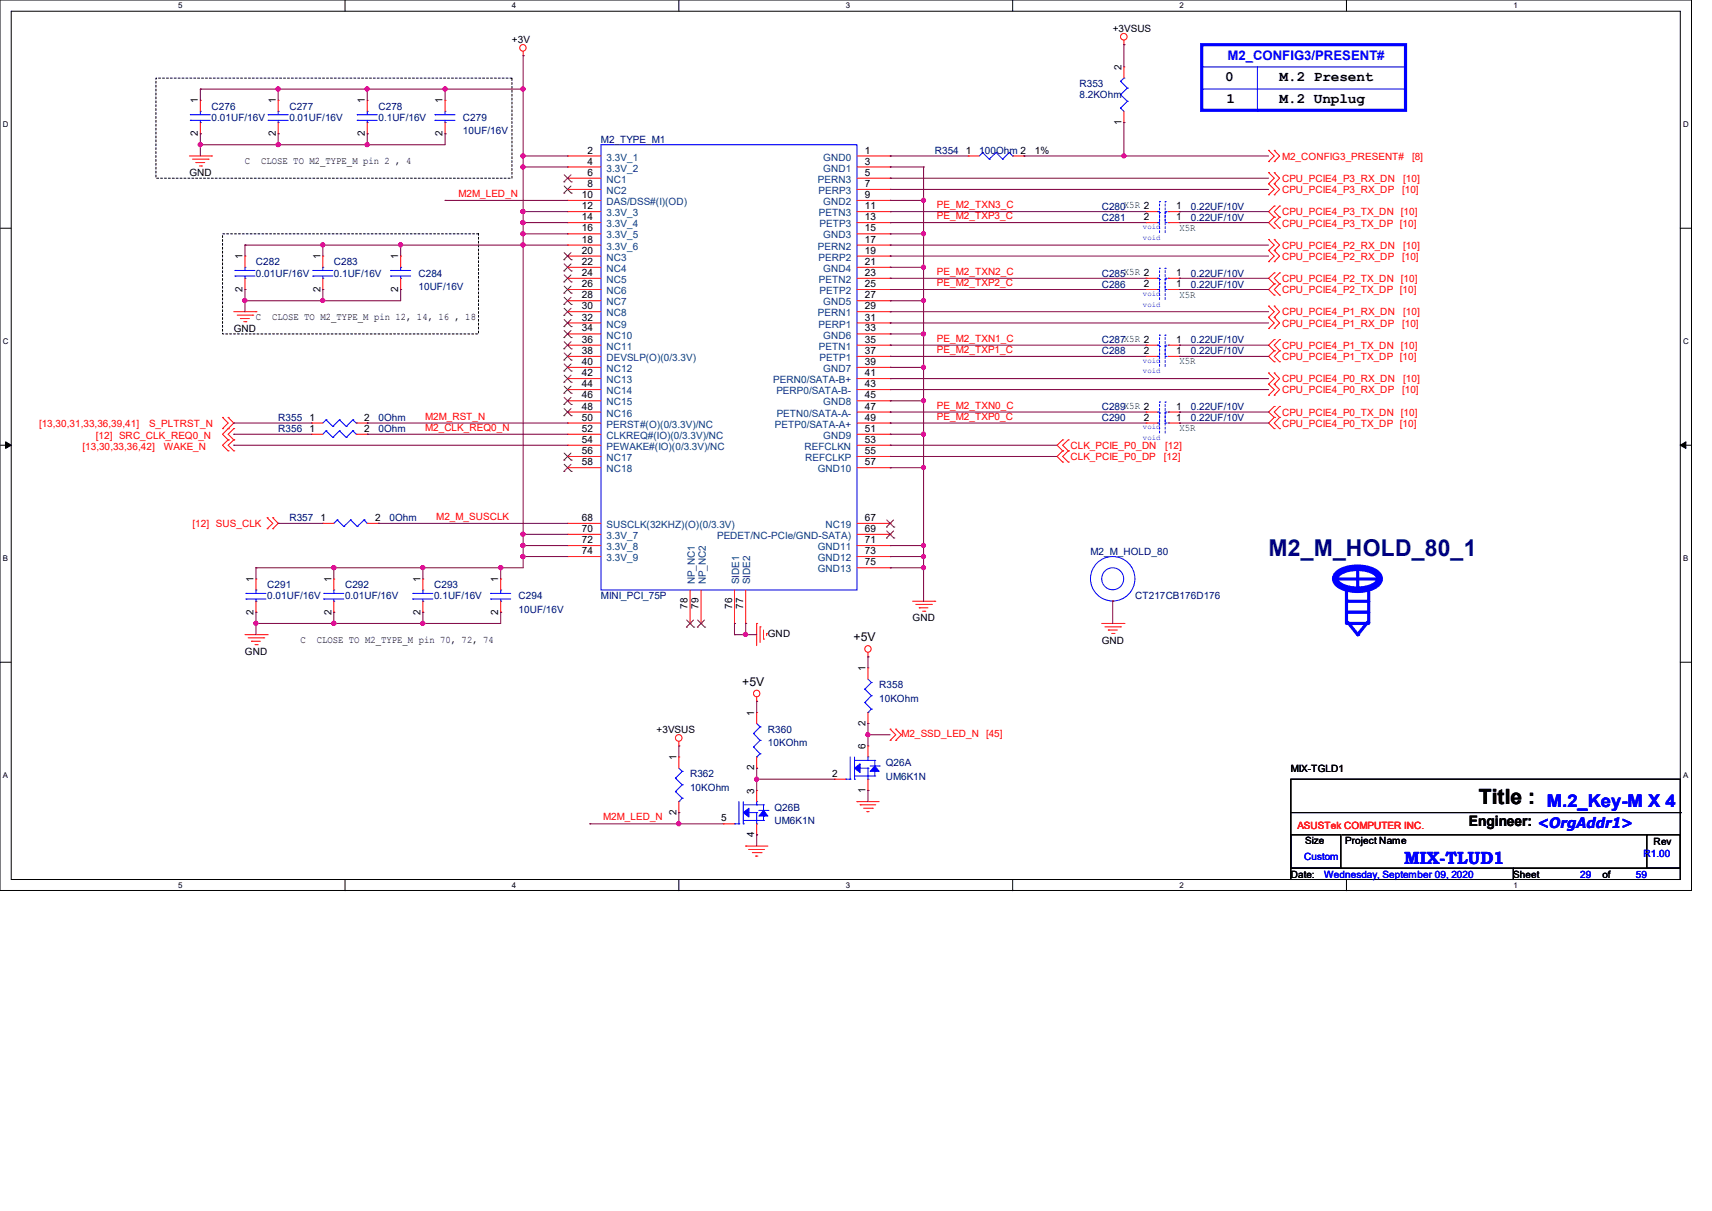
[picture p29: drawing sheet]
<svg xmlns="http://www.w3.org/2000/svg" width="297mm" height="210mm" viewBox="0 0 297 210" stroke-linecap="round" stroke-linejoin="round" font-family="sans-serif">
<defs><g id="words">
<text font-size="4" fill="#000080" x="220.1" y="96.4">M2_M_HOLD_80_1</text>
<text font-size="3.6" x="256.6" y="139.5">Title :</text>
<g font-size="3" fill="#00f">
<text x="268.4" y="139.9">M.2_Key-M X 4</text>
<text x="243.6" y="149.8">MIX-TLUD1</text>
</g>
<g font-size="2.5">
<text x="212.6" y="14.1">0</text>
<text x="212.8" y="17.9">1</text>
<text x="222" y="14.1">M.2 Present</text>
<text x="222" y="17.9">M.2 Unplug</text>
<text x="254.8" y="143.3">Engineer: &lt;OrgAddr1&gt;</text>
</g>
<text font-size="2.3" fill="#00f" x="212.9" y="10.4">M2_CONFIG3/PRESENT#</text>
<g font-size="2.1">
<text x="148.1" y="111.2">+5V</text>
<text x="128.8" y="119">+5V</text>
</g>
<g font-size="1.7">
<text x="193" y="5.5">+3VSUS</text>
<text x="88.8" y="7.4">+3V</text>
<text x="34.3" y="17.9" transform="rotate(-90 34.3 17.9)">1</text>
<text x="47.8" y="17.9" transform="rotate(-90 47.8 17.9)">1</text>
<text x="63.3" y="17.9" transform="rotate(-90 63.3 17.9)">1</text>
<text x="76.8" y="17.9" transform="rotate(-90 76.8 17.9)">1</text>
<text x="194.6" y="12.2" transform="rotate(-90 194.6 12.2)">2</text>
<text x="34.3" y="23.6" transform="rotate(-90 34.3 23.6)">2</text>
<text x="47.8" y="23.6" transform="rotate(-90 47.8 23.6)">2</text>
<text x="63.3" y="23.6" transform="rotate(-90 63.3 23.6)">2</text>
<text x="76.8" y="23.6" transform="rotate(-90 76.8 23.6)">2</text>
<text x="194.6" y="21.6" transform="rotate(-90 194.6 21.6)">1</text>
<text x="42.5" y="28.4">C</text>
<text x="45.3" y="28.4">CLOSE TO M2_TYPE_M pin 2 , 4</text>
<text x="101.9" y="26.6">2</text>
<text x="101.9" y="28.5">4</text>
<text x="150" y="26.6">1</text>
<text x="150" y="28.5">3</text>
<text x="167.6" y="26.6">1</text>
<text x="179.5" y="26.7">1%</text>
<text x="32.8" y="30.6">GND</text>
<text x="101" y="34.3">10</text>
<text x="101.9" y="30.5">6</text>
<text x="101.9" y="32.4">8</text>
<text x="150" y="30.5">5</text>
<text x="150" y="32.4">7</text>
<text x="150" y="34.3">9</text>
<text x="101" y="36.3">12</text>
<text x="101" y="38.2">14</text>
<text x="101" y="40.1">16</text>
<text x="150" y="36.3">11</text>
<text x="150" y="38.2">13</text>
<text x="150" y="40.1">15</text>
<text x="198.5" y="38.2">2</text>
<text x="204" y="36.3">1</text>
<text x="204" y="38.2">1</text>
<text x="42.1" y="45" transform="rotate(-90 42.1 45)">1</text>
<text x="55.6" y="45" transform="rotate(-90 55.6 45)">1</text>
<text x="69.1" y="45" transform="rotate(-90 69.1 45)">1</text>
<text x="101" y="42.1">18</text>
<text x="101" y="44">20</text>
<text x="101" y="45.9">22</text>
<text x="101" y="47.8">24</text>
<text x="150" y="42.1">17</text>
<text x="150" y="44">19</text>
<text x="150" y="45.9">21</text>
<text x="150" y="47.8">23</text>
<text x="204" y="47.8">1</text>
<text x="42.1" y="50.6" transform="rotate(-90 42.1 50.6)">2</text>
<text x="55.6" y="50.6" transform="rotate(-90 55.6 50.6)">2</text>
<text x="69.1" y="50.6" transform="rotate(-90 69.1 50.6)">2</text>
<text x="101" y="49.8">26</text>
<text x="101" y="51.7">28</text>
<text x="101" y="53.6">30</text>
<text x="150" y="49.8">25</text>
<text x="150" y="51.7">27</text>
<text x="150" y="53.6">29</text>
<text x="198.5" y="49.8">2</text>
<text x="204" y="49.8">1</text>
<text x="40.6" y="57.6">GND</text>
<text x="44.4" y="55.5">C</text>
<text x="47.2" y="55.5">CLOSE TO M2_TYPE_M pin 12, 14, 16 , 18</text>
<text x="101" y="55.6">32</text>
<text x="101" y="57.5">34</text>
<text x="101" y="59.4">36</text>
<text x="150" y="55.6">31</text>
<text x="150" y="57.5">33</text>
<text x="150" y="59.4">35</text>
<text x="204" y="59.4">1</text>
<text x="101" y="61.4">38</text>
<text x="101" y="63.3">40</text>
<text x="101" y="65.2">42</text>
<text x="150" y="61.4">37</text>
<text x="150" y="63.3">39</text>
<text x="150" y="65.2">41</text>
<text x="198.5" y="61.4">2</text>
<text x="204" y="61.4">1</text>
<text x="101" y="67.1">44</text>
<text x="101" y="69.1">46</text>
<text x="101" y="71">48</text>
<text x="150" y="67.1">43</text>
<text x="150" y="69.1">45</text>
<text x="150" y="71">47</text>
<text x="204" y="71">1</text>
<text x="53.7" y="74.9">1</text>
<text x="53.7" y="72.9">1</text>
<text x="63.2" y="74.9">2</text>
<text x="63.2" y="72.9">2</text>
<text x="101" y="72.9">50</text>
<text x="101" y="74.9">52</text>
<text x="101" y="76.8">54</text>
<text x="150" y="72.9">49</text>
<text x="150" y="74.9">51</text>
<text x="150" y="76.8">53</text>
<text x="198.5" y="72.9">2</text>
<text x="204" y="72.9">1</text>
<text x="101" y="78.7">56</text>
<text x="101" y="80.7">58</text>
<text x="150" y="78.7">55</text>
<text x="150" y="80.7">57</text>
<text x="55.6" y="90.3">1</text>
<text x="65.1" y="90.3">2</text>
<text x="101" y="90.3">68</text>
<text x="101" y="92.2">70</text>
<text x="101" y="94.2">72</text>
<text x="150" y="90.3">67</text>
<text x="150" y="92.2">69</text>
<text x="150" y="94.2">71</text>
<text x="44" y="101" transform="rotate(-90 44 101)">1</text>
<text x="57.5" y="101" transform="rotate(-90 57.5 101)">1</text>
<text x="72.9" y="101" transform="rotate(-90 72.9 101)">1</text>
<text x="86.4" y="101" transform="rotate(-90 86.4 101)">1</text>
<text x="101" y="96.1">74</text>
<text x="150" y="96.1">73</text>
<text x="150" y="98">75</text>
<text x="44" y="106.6" transform="rotate(-90 44 106.6)">2</text>
<text x="57.5" y="106.6" transform="rotate(-90 57.5 106.6)">2</text>
<text x="72.9" y="106.6" transform="rotate(-90 72.9 106.6)">2</text>
<text x="86.4" y="106.6" transform="rotate(-90 86.4 106.6)">2</text>
<text x="119.3" y="105.6" transform="rotate(-90 119.3 105.6)">78</text>
<text x="121.2" y="105.6" transform="rotate(-90 121.2 105.6)">79</text>
<text x="127" y="105.6" transform="rotate(-90 127 105.6)">76</text>
<text x="128.9" y="105.6" transform="rotate(-90 128.9 105.6)">77</text>
<text x="158.3" y="107.8">GND</text>
<text x="42.5" y="113.6">GND</text>
<text x="52.2" y="111.5">C</text>
<text x="54.9" y="111.5">CLOSE TO M2_TYPE_M pin 70, 72, 74</text>
<text x="133.2" y="110.5">GND</text>
<text x="191.1" y="111.7">GND</text>
<text x="150.2" y="116.4" transform="rotate(-90 150.2 116.4)">1</text>
<text x="130.8" y="124.1" transform="rotate(-90 130.8 124.1)">1</text>
<text x="150.2" y="125.9" transform="rotate(-90 150.2 125.9)">2</text>
<text x="113.9" y="127.1">+3VSUS</text>
<text x="117.3" y="131.9" transform="rotate(-90 117.3 131.9)">1</text>
<text x="150.2" y="129.9" transform="rotate(-90 150.2 129.9)">6</text>
<text x="130.8" y="137.7" transform="rotate(-90 130.8 137.7)">3</text>
<text x="130.8" y="133.6" transform="rotate(-90 130.8 133.6)">2</text>
<text x="144.4" y="134.7">2</text>
<text x="150.2" y="137.5" transform="rotate(-90 150.2 137.5)">1</text>
<text x="223.9" y="133.9">MIX-TGLD1</text>
<text x="117.3" y="141.3" transform="rotate(-90 117.3 141.3)">2</text>
<text x="125.1" y="142.4">5</text>
<text x="130.8" y="145.2" transform="rotate(-90 130.8 145.2)">4</text>
<text x="226.4" y="146.4">Size</text>
<text x="233.4" y="146.4">Project Name</text>
<text x="286.9" y="146.6">Rev</text>
<text x="223.9" y="152.2">Date:</text>
<text x="262.5" y="152.2">Sheet</text>
<text x="278" y="152.2">of</text>
</g>
<g font-size="1.7" fill="#000080">
<text x="187.3" y="15.2">R353</text>
<text x="187.3" y="17.1">8.2KOhm</text>
<text x="36.7" y="19">C276</text>
<text x="36.7" y="20.9">0.01UF/16V</text>
<text x="50.2" y="19">C277</text>
<text x="50.2" y="20.9">0.01UF/16V</text>
<text x="65.7" y="19">C278</text>
<text x="65.7" y="20.9">0.1UF/16V</text>
<text x="80.3" y="20.9">C279</text>
<text x="80.3" y="23.2">10UF/16V</text>
<text x="104.3" y="24.8">M2_TYPE_M1</text>
<text x="162.2" y="26.7">R354</text>
<text x="169.9" y="26.7">100Ohm 2</text>
<text x="191.1" y="36.4">C280X5R 2</text>
<text x="191.1" y="38.3">C281</text>
<text x="206.6" y="36.4">0.22UF/10V</text>
<text x="206.6" y="38.3">0.22UF/10V</text>
<text x="44.4" y="46">C282</text>
<text x="44.4" y="48">0.01UF/16V</text>
<text x="57.9" y="46">C283</text>
<text x="57.9" y="48">0.1UF/16V</text>
<text x="72.6" y="48">C284</text>
<text x="191.1" y="48">C285X5R 2</text>
<text x="206.6" y="48">0.22UF/10V</text>
<text x="72.6" y="50.3">10UF/16V</text>
<text x="191.1" y="49.9">C286</text>
<text x="206.6" y="49.9">0.22UF/10V</text>
<text x="191.1" y="59.5">C287X5R 2</text>
<text x="206.6" y="59.5">0.22UF/10V</text>
<text x="191.1" y="61.5">C288</text>
<text x="206.6" y="61.5">0.22UF/10V</text>
<text x="191.1" y="71.1">C289X5R 2</text>
<text x="206.6" y="71.1">0.22UF/10V</text>
<text x="48.3" y="75">R356</text>
<text x="48.3" y="73.1">R355</text>
<text x="65.7" y="75">0Ohm</text>
<text x="65.7" y="73.1">0Ohm</text>
<text x="191.1" y="73.1">C290</text>
<text x="206.6" y="73.1">0.22UF/10V</text>
<text x="50.2" y="90.4">R357</text>
<text x="67.6" y="90.4">0Ohm</text>
<text x="189.2" y="96.2">M2_M_HOLD_80</text>
<text x="46.4" y="102">C291</text>
<text x="46.4" y="103.9">0.01UF/16V</text>
<text x="59.9" y="102">C292</text>
<text x="59.9" y="103.9">0.01UF/16V</text>
<text x="75.3" y="102">C293</text>
<text x="75.3" y="103.9">0.1UF/16V</text>
<text x="90" y="103.9">C294</text>
<text x="90" y="106.3">10UF/16V</text>
<text x="104.3" y="103.9">MINI_PCI_75P</text>
<text x="196.9" y="103.9">CT217CB176D176</text>
<text x="152.5" y="119.4">R358</text>
<text x="152.5" y="121.7">10KOhm</text>
<text x="133.2" y="127.1">R360</text>
<text x="133.2" y="129.4">10KOhm</text>
<text x="119.7" y="134.8">R362</text>
<text x="119.7" y="137.2">10KOhm</text>
<text x="153.7" y="132.9">Q26A</text>
<text x="153.7" y="135.2">UM6K1N</text>
<text x="134.4" y="140.6">Q26B</text>
<text x="134.4" y="142.9">UM6K1N</text>
</g>
<g font-size="1.7" fill="#004080">
<text x="105.2" y="27.9">3.3V_1</text>
<text x="105.2" y="29.8">3.3V_2</text>
<text x="142.8" y="27.9">GND0</text>
<text x="142.8" y="29.8">GND1</text>
<text x="105.2" y="31.7">NC1</text>
<text x="105.2" y="33.7">NC2</text>
<text x="105.2" y="35.6">DAS/DSS#(I)(OD)</text>
<text x="141.9" y="31.7">PERN3</text>
<text x="142" y="33.7">PERP3</text>
<text x="142.8" y="35.6">GND2</text>
<text x="105.2" y="37.5">3.3V_3</text>
<text x="105.2" y="39.4">3.3V_4</text>
<text x="105.2" y="41.4">3.3V_5</text>
<text x="142.1" y="37.5">PETN3</text>
<text x="142.2" y="39.4">PETP3</text>
<text x="142.8" y="41.4">GND3</text>
<text x="105.2" y="43.3">3.3V_6</text>
<text x="105.2" y="45.2">NC3</text>
<text x="105.2" y="47.2">NC4</text>
<text x="141.9" y="43.3">PERN2</text>
<text x="142" y="45.2">PERP2</text>
<text x="142.8" y="47.2">GND4</text>
<text x="105.2" y="49.1">NC5</text>
<text x="105.2" y="51">NC6</text>
<text x="105.2" y="53">NC7</text>
<text x="142.1" y="49.1">PETN2</text>
<text x="142.2" y="51">PETP2</text>
<text x="142.8" y="53">GND5</text>
<text x="105.2" y="54.9">NC8</text>
<text x="105.2" y="56.8">NC9</text>
<text x="105.2" y="58.7">NC10</text>
<text x="141.9" y="54.9">PERN1</text>
<text x="142" y="56.8">PERP1</text>
<text x="142.8" y="58.7">GND6</text>
<text x="105.2" y="60.7">NC11</text>
<text x="105.2" y="62.6">DEVSLP(O)(0/3.3V)</text>
<text x="105.2" y="64.5">NC12</text>
<text x="142.1" y="60.7">PETN1</text>
<text x="142.2" y="62.6">PETP1</text>
<text x="142.8" y="64.5">GND7</text>
<text x="105.2" y="66.5">NC13</text>
<text x="105.2" y="68.4">NC14</text>
<text x="105.2" y="70.3">NC15</text>
<text x="134.2" y="66.5">PERN0/SATA-B+</text>
<text x="134.7" y="68.4">PERP0/SATA-B-</text>
<text x="142.8" y="70.3">GND8</text>
<text x="105.2" y="72.3">NC16</text>
<text x="105.2" y="74.2">PERST#(O)(0/3.3V)/NC</text>
<text x="105.2" y="76.1">CLKREQ#(IO)(0/3.3V)/NC</text>
<text x="134.4" y="74.2">PETP0/SATA-A+</text>
<text x="134.7" y="72.3">PETN0/SATA-A-</text>
<text x="142.8" y="76.1">GND9</text>
<text x="105.2" y="78">PEWAKE#(IO)(0/3.3V)/NC</text>
<text x="105.2" y="80">NC17</text>
<text x="105.2" y="81.9">NC18</text>
<text x="139.6" y="78">REFCLKN</text>
<text x="139.7" y="80">REFCLKP</text>
<text x="141.9" y="81.9">GND10</text>
<text x="105.2" y="91.6">SUSCLK(32KHZ)(O)(0/3.3V)</text>
<text x="105.2" y="93.5">3.3V_7</text>
<text x="105.2" y="95.4">3.3V_8</text>
<text x="124.4" y="93.5">PEDET/NC-PCIe/GND-SATA)</text>
<text x="141.9" y="95.4">GND11</text>
<text x="143.2" y="91.6">NC19</text>
<text x="105.2" y="97.3">3.3V_9</text>
<text x="120.5" y="101.3" transform="rotate(-90 120.5 101.3)">NP_NC1</text>
<text x="122.4" y="101.3" transform="rotate(-90 122.4 101.3)">NP_NC2</text>
<text x="128.2" y="101.3" transform="rotate(-90 128.2 101.3)">SIDE1</text>
<text x="130.2" y="101.3" transform="rotate(-90 130.2 101.3)">SIDE2</text>
<text x="141.9" y="97.3">GND12</text>
<text x="141.9" y="99.3">GND13</text>
</g>
<g font-size="1.7" fill="#f00">
<text x="222.4" y="27.7">M2_CONFIG3_PRESENT#</text>
<text x="245" y="27.7">[8]</text>
<text x="79.5" y="34.2">M2M_LED_N</text>
<text x="222.4" y="33.5">CPU_PCIE4_P3_RX_DP</text>
<text x="222.4" y="31.5">CPU_PCIE4_P3_RX_DN</text>
<text x="243.2" y="33.5">[10]</text>
<text x="243.5" y="31.5">[10]</text>
<text x="162.6" y="36.1">PE_M2_TXN3_C</text>
<text x="162.6" y="38">PE_M2_TXP3_C</text>
<text x="222.4" y="37.3">CPU_PCIE4_P3_TX_DN [10]</text>
<text x="222.4" y="39.3">CPU_PCIE4_P3_TX_DP [10]</text>
<text x="162.6" y="47.7">PE_M2_TXN2_C</text>
<text x="222.4" y="45">CPU_PCIE4_P2_RX_DP</text>
<text x="222.4" y="43.1">CPU_PCIE4_P2_RX_DN</text>
<text x="243.2" y="45">[10]</text>
<text x="243.5" y="43.1">[10]</text>
<text x="162.6" y="49.6">PE_M2_TXP2_C</text>
<text x="222.4" y="50.8">CPU_PCIE4_P2_TX_DP [10]</text>
<text x="222.4" y="48.9">CPU_PCIE4_P2_TX_DN [10]</text>
<text x="162.6" y="59.3">PE_M2_TXN1_C</text>
<text x="222.4" y="54.7">CPU_PCIE4_P1_RX_DN</text>
<text x="222.4" y="56.6">CPU_PCIE4_P1_RX_DP</text>
<text x="243.2" y="56.6">[10]</text>
<text x="243.5" y="54.7">[10]</text>
<text x="162.6" y="61.2">PE_M2_TXP1_C</text>
<text x="222.4" y="62.4">CPU_PCIE4_P1_TX_DP [10]</text>
<text x="222.4" y="60.5">CPU_PCIE4_P1_TX_DN [10]</text>
<text x="162.6" y="70.9">PE_M2_TXN0_C</text>
<text x="222.4" y="68.2">CPU_PCIE4_P0_RX_DP</text>
<text x="222.4" y="66.3">CPU_PCIE4_P0_RX_DN</text>
<text x="243.2" y="68.2">[10]</text>
<text x="243.5" y="66.3">[10]</text>
<text x="6.8" y="74">[13,30,31,33,36,39,41]</text>
<text x="16.6" y="76.2">[12] SRC_CLK_REQ0_N</text>
<text x="25.9" y="74">S_PLTRST_N</text>
<text x="73.7" y="74.7">M2_CLK_REQ0_N</text>
<text x="73.7" y="72.8">M2M_RST_N</text>
<text x="162.6" y="72.8">PE_M2_TXP0_C</text>
<text x="185.7" y="77.9">CLK_PCIE_P0_DN</text>
<text x="202.1" y="77.9">[12]</text>
<text x="222.4" y="74">CPU_PCIE4_P0_TX_DP [10]</text>
<text x="222.4" y="72.1">CPU_PCIE4_P0_TX_DN [10]</text>
<text x="14.3" y="78.1">[13,30,33,36,42]</text>
<text x="28.4" y="78.1">WAKE_N</text>
<text x="185.7" y="79.8">CLK_PCIE_P0_DP</text>
<text x="201.9" y="79.8">[12]</text>
<text x="33.4" y="91.4">[12] SUS_CLK</text>
<text x="75.7" y="90.2">M2_M_SUSCLK</text>
<text x="156.4" y="127.9">M2_SSD_LED_N [45]</text>
<text x="104.6" y="142.3">M2M_LED_N</text>
<text x="225.1" y="143.7">ASUSTek COMPUTER INC.</text>
</g>
<g font-size="1.7" fill="#008000">
<text x="204.6" y="40">X5R</text>
<text x="204.6" y="51.6">X5R</text>
<text x="204.6" y="63.2">X5R</text>
<text x="204.6" y="74.8">X5R</text>
</g>
<g font-size="1.7" fill="#00f">
<text x="226.3" y="149.1">Custom</text>
<text x="285.2" y="148.5">R1.00</text>
<text x="229.7" y="152.2">Wednesday, September 09, 2020</text>
<text x="274.1" y="152.2">29</text>
<text x="283.8" y="152.2">59</text>
</g>
<g font-size="1.4">
<text x="30.9" y="1.4">5</text>
<text x="88.8" y="1.4">4</text>
<text x="146.7" y="1.4">3</text>
<text x="204.6" y="1.4">2</text>
<text x="262.6" y="1.4">1</text>
<text x=".5" y="22">D</text>
<text x="292" y="22">D</text>
<text x=".5" y="59.6">C</text>
<text x="292" y="59.6">C</text>
<text x=".5" y="97.2">B</text>
<text x="292" y="97.2">B</text>
<text x=".5" y="134.9">A</text>
<text x="292" y="134.9">A</text>
<text x="30.9" y="154">5</text>
<text x="88.8" y="154">4</text>
<text x="146.7" y="154">3</text>
<text x="204.6" y="154">2</text>
<text x="262.6" y="154">1</text>
</g>
<g font-size="1.3" fill="#00f">
<text x="198.3" y="39.7">void</text>
<text x="198.3" y="41.6">void</text>
<text x="198.3" y="53.2">void</text>
<text x="198.3" y="51.3">void</text>
<text x="198.3" y="64.8">void</text>
<text x="198.3" y="62.9">void</text>
<text x="198.3" y="76.4">void</text>
<text x="198.3" y="74.4">void</text>
</g>
</g></defs>
<path d="M0 0h293.5v154.4h-293.5zM1.9 1.9h289.6v150.6h-289.6z" fill="none" stroke="#000" stroke-width=".17"/>
<g fill="#fff">
<path d="M30.9 .2h.8v1.5h-.8z"/>
<path d="M30.9 152.7h.8v1.6h-.8z"/>
</g>
<path d="M59.9 0v1.9M59.9 152.5v2" fill="none" stroke="#000" stroke-width=".17"/>
<g fill="#fff">
<path d="M88.8 .2h.8v1.5h-.8z"/>
<path d="M88.8 152.7h.8v1.6h-.8z"/>
</g>
<path d="M117.8 0v1.9M117.8 152.5v2" fill="none" stroke="#000" stroke-width=".17"/>
<g fill="#fff">
<path d="M146.7 .2h.8v1.5h-.8z"/>
<path d="M146.7 152.7h.8v1.6h-.8z"/>
</g>
<path d="M175.7 0v1.9M175.7 152.5v2" fill="none" stroke="#000" stroke-width=".17"/>
<g fill="#fff">
<path d="M204.6 .2h.8v1.5h-.8z"/>
<path d="M204.6 152.7h.8v1.6h-.8z"/>
</g>
<path d="M233.6 0v1.9M233.6 152.5v2" fill="none" stroke="#000" stroke-width=".17"/>
<g fill="#fff">
<path d="M262.6 .2h.7v1.5h-.7z"/>
<path d="M262.6 152.7h.7v1.6h-.7z"/>
<path d="M.5 20.7h1v1.6h-1z"/>
<path d="M292 20.7h1v1.6h-1z"/>
<path d="M.5 58.4h1v1.5h-1z"/>
<path d="M292 58.4h1v1.5h-1z"/>
</g>
<path d="M0 39.6h1.9M291.5 39.6h2" fill="none" stroke="#000" stroke-width=".17"/>
<g fill="#fff">
<path d="M.5 96h.9v1.5h-.9z"/>
<path d="M292 96h.9v1.5h-.9z"/>
</g>
<path d="M0 77.2h1.9M291.5 77.2h2" fill="none" stroke="#000" stroke-width=".17"/>
<path d="M1 76.6l.9 .6-.9 .6zM291.5 77.2l1-.6v1.2z" fill="#000" stroke="#000" stroke-width=".17"/>
<g fill="#fff">
<path d="M.5 133.6h.9v1.6h-.9z"/>
<path d="M292 133.6h.9v1.6h-.9z"/>
</g>
<path d="M0 114.9h1.9M291.5 114.9h2M223.9 135.1h67.6v15.5h-67.6zM223.9 144.8h8.7v5.8h-8.7zM223.9 150.6h38.7v1.9h-38.7zM223.9 140.9h67.6M232.8 144.8h52.9M262.6 150.6h28.9v1.9h-28.9zM285.7 144.8h5.8v5.8h-5.8zM285.7 144.8h.1M291.5 140.9h.1" fill="none" stroke="#000" stroke-width=".17"/>
<path d="M27.1 13.5h61.7v17.4h-61.7zM38.6 40.6h44.4v17.3h-44.4z" fill="none" stroke="#000" stroke-width=".17" stroke-dasharray=".3"/>
<g fill="none" stroke="#00f" stroke-width=".17">
<path d="M62 19.9h.1M62 19.9h3.4M63.7 19.3h.1M63.7 19.3v.6M75.5 19.9h.1M75.5 19.9h3.5M77.2 19.3h.1M77.2 19.3v.6M194.4 14.1h.1M194.4 18.8h.1M194.4 16.4h.1M194.4 14.1l1.2 1.2"/>
<path d="M194.4 18.8l.6 .5M194.4 16.4l1.2 1.2M195 13.5h.1M195 13.5l-.6 .6M195.6 15.3h.1M195.6 17.6h.1M195.6 15.3l-1.2 1.1M195.6 17.6l-1.2 1.2M208.5 15.5h35.1M208.5 11.6h35.1M218.1 19.3h.1M218.1 11.6v7.7"/>
<path d="M243.6 15.5h.1M243.6 11.6h.1M62 20.9h.1M62 20.9h3.4M63.7 21.3h.1M63.7 20.9v.4M75.5 20.9h.1M75.5 20.9h3.5M77.2 21.3h.1M77.2 20.9v.4M104.3 25.1h44.4v77.2h-44.4zM170.5 26.5h.1"/>
<path d="M170.5 26.5l1.1 1.1M170.5 26.5l-.6 .6M171.6 27.6h.1M172.8 26.5h.1M172.8 26.5l1.1 1.1M172.8 26.5l-1.2 1.1M173.9 27.6h.1M175.1 26.5h.1M175.1 26.5l.6 .6M175.1 26.5l-1.2 1.1M175.7 27.1h.1M54.3 46.9h.1"/>
<path d="M54.3 47.9h.1M54.3 46.9h3.4M54.3 47.9h3.4M56 46.4h.1M56 48.3h.1M56 46.4v.5M56 47.9v.4M67.8 46.9h.1M67.8 47.9h.1M67.8 46.9h3.4M67.8 47.9h3.4M69.5 46.4h.1"/>
<path d="M69.5 48.3h.1M69.5 46.4v.5M69.5 47.9v.4M56.6 74.7h.1M56.6 74.7l1.1 1.2M56.6 74.7l-.6 .6M57.7 75.9h.1M58.9 74.7h.1M58.9 74.7l1.2 1.2M58.9 74.7l-1.2 1.2M60.1 75.9h.1M61.2 74.7h.1"/>
<path d="M61.2 74.7l.6 .6M61.2 74.7l-1.1 1.2M61.8 75.3h.1M58.5 90.2h.1M58.5 90.2l1.1 1.1M58.5 90.2l-.6 .6M59.6 91.3h.1M60.8 90.2h.1M60.8 90.2l1.2 1.1M60.8 90.2l-1.2 1.1M62 91.3h.1M63.2 90.2h.1"/>
<path d="M63.2 90.2l.5 .6M63.2 90.2l-1.2 1.1M63.7 90.8h.1M42.7 102.9h.1M42.7 103.9h.1M42.7 102.9h3.4M42.7 103.9h3.4M44.4 102.3h.1M44.4 104.3h.1M44.4 102.3v.6M44.4 103.9v.4M56.2 102.9h.1"/>
<path d="M56.2 103.9h.1M56.2 102.9h3.4M56.2 103.9h3.4M57.9 102.3h.1M57.9 104.3h.1M57.9 102.3v.6M57.9 103.9v.4M71.6 102.9h.1M71.6 103.9h.1M71.6 102.9h3.5M71.6 103.9h3.5M73.4 102.3h.1"/>
<path d="M73.4 104.3h.1M73.4 102.3v.6M73.4 103.9v.4M85.1 102.9h.1M85.1 103.9h.1M85.1 102.9h3.5M85.1 103.9h3.5M86.9 102.3h.1M86.9 104.3h.1M86.9 102.3v.6M86.9 103.9v.4M128.2 139v3.9"/>
<path d="M128.9 139v3.9M128.9 139.6h3.6M131.3 139.6h.1M131.3 139h.1M131.3 139v.6M132.5 139.6h.1M132.5 139.6v.9M146.7 135.1h.1M146.7 135.1h.8M147.5 135.1h.1M147.5 131.3v3.8M148.3 135.1h.1"/>
<path d="M148.3 131.3v3.8M148.3 131.9h3.5M148.3 134.6h3.5M149.2 133.2h1.4M150.6 131.9h.1M150.6 134.6h.1M150.6 133.2h.1M150.6 135.1h.1M150.6 131.3h.1M150.6 131.3v.6M150.6 133.2v1.9M151 132.8h1.5"/>
<path d="M151.8 134.6h.1M151.8 133.8h.1M151.8 131.9h.1M151.8 132.8h.1M151.8 131.9v.9M151.8 133.8v.8M152.5 132.8h.1M127.4 142.9h.1M127.4 142.9h.8M128.2 142.9h.1M128.9 142.9h.1M128.9 142.3h3.6"/>
<path d="M129.9 140.9h1.4M131.3 142.3h.1M131.3 140.9h.1M131.3 142.9h.1M131.3 140.9v2M131.7 140.5h1.5M132.5 142.3h.1M132.5 141.5h.1M132.5 140.5h.1M132.5 141.5v.8M133.2 140.5h.1"/>
</g>
<path d="M208.5 7.7h35.3v11.4h-35.3zM231.9 100.4h7.3" fill="none" stroke="#00f" stroke-width=".55"/>
<g fill="none" stroke="#f00" stroke-width=".17">
<path d="M63.7 17.4h.1M63.7 17.4v1.9M77.2 17.4h.1M77.2 17.4v1.9M90.8 9.7h.1M90.8 8.9v.8M195 7.7h.1M195 11.6h.1M195 7v.7M195 11.6v1.9M195 19.3v2M32.9 27.1h3.8"/>
<path d="M33.4 27.6h2.7M34 28.2h.1M34 28.2h1.5M34.6 28.8h.4M35 28.8h.1M36.1 27.6h.1M36.7 27.1h.1M63.7 23.2h.1M63.7 21.3v1.9M77.2 23.2h.1M77.2 21.3v1.9M98.5 27.1h.1"/>
<path d="M98.5 29h.1M98.5 30.9h.1M98.5 32.9h.1M98.5 34.8h.1M98.5 36.7h.1M98.5 38.6h.1M98.5 27.1h5.8M98.5 29h5.8M98.5 30.9h5.8M98.5 32.9h5.8M98.5 34.8h5.8M98.5 36.7h5.8"/>
<path d="M98.5 38.6h5.8M148.7 27.1h5.7M148.7 29h5.7M148.7 30.9h5.7M148.7 32.9h5.7M148.7 34.8h5.7M148.7 36.7h5.7M148.7 38.6h5.7M154.4 27.1h.1M154.4 29h.1M154.4 30.9h.1M154.4 32.9h.1"/>
<path d="M154.4 34.8h.1M154.4 36.7h.1M154.4 38.6h.1M168 27.1h.1M168 27.1h1.9M175.7 27.1h1.9M177.6 27.1h.1M195 21.3h.1M198.8 36.7h.1M198.8 36.7h2M202.7 36.7h1.9M204.6 36.7h.1"/>
<path d="M220.1 31.9h.1M220.1 33.8h.1M220.1 29.9h.1M220.1 26.1h.1M220.1 28h.1M220.1 31.9l1 1-1 .9M220.1 29.9l1 1-1 1M220.1 26.1l1 1-1 .9M221.1 35.7h.1M221.1 37.7h.1M221.1 31.9h.1M221.1 33.8h.1"/>
<path d="M221.1 29.9h.1M221.1 39.6h.1M221.1 26.1h.1M221.1 28h.1M221.1 35.7l-1 1 1 1M221.1 31.9l.9 1-.9 .9M221.1 29.9l.9 1-.9 1M221.1 37.7l-1 .9 1 1M221.1 26.1l.9 1-.9 .9M222 37.7h.1M222 35.7h.1M222 39.6h.1"/>
<path d="M222 35.7l-.9 1 .9 1M222 37.7l-.9 .9 .9 1M40.6 54.1h3.8M41.1 54.7h2.8M41.7 55.2h.1M41.7 55.2h1.6M42.3 55.8h.4M42.7 55.8h.1M43.9 54.7h.1M44.4 54.1h.1M56 44.4h.1M56 50.2h.1"/>
<path d="M56 44.4v2M56 48.3v1.9M69.5 44.4h.1M69.5 50.2h.1M69.5 44.4v2M69.5 48.3v1.9M98.5 40.6h.1M98.5 42.5h.1M98.5 44.4h.1M98.5 46.4h.1M98.5 48.3h.1M98.5 50.2h.1"/>
<path d="M98.5 52.2h.1M98.5 54.1h.1M98.5 56h.1M98.5 57.9h.1M98.5 59.9h.1M98.5 54.1h5.8M98.5 40.6h5.8M98.5 42.5h5.8M98.5 44.4h5.8M98.5 46.4h5.8M98.5 48.3h5.8M98.5 50.2h5.8"/>
<path d="M98.5 52.2h5.8M98.5 56h5.8M98.5 57.9h5.8M98.5 59.9h5.8M148.7 54.1h5.7M148.7 40.6h5.7M148.7 42.5h5.7M148.7 44.4h5.7M148.7 46.4h5.7M148.7 48.3h5.7M148.7 50.2h5.7M148.7 52.2h5.7"/>
<path d="M148.7 56h5.7M148.7 57.9h5.7M148.7 59.9h5.7M154.4 40.6h.1M154.4 42.5h.1M154.4 44.4h.1M154.4 46.4h.1M154.4 48.3h.1M154.4 50.2h.1M154.4 52.2h.1M154.4 54.1h.1M154.4 56h.1"/>
<path d="M154.4 57.9h.1M154.4 59.9h.1M198.8 50.2h.1M198.8 50.2h2M202.7 50.2h1.9M204.6 50.2h.1M220.1 53.1h.1M220.1 55h.1M220.1 57h.1M220.1 43.4h.1M220.1 45.4h.1M220.1 41.5h.1"/>
<path d="M220.1 53.1l1 1-1 .9M220.1 55l1 1-1 1M220.1 43.4l1 1-1 1M220.1 41.5l1 1-1 .9M221.1 53.1h.1M221.1 55h.1M221.1 58.9h.1M221.1 49.2h.1M221.1 51.2h.1M221.1 47.3h.1M221.1 57h.1M221.1 43.4h.1"/>
<path d="M221.1 45.4h.1M221.1 41.5h.1M221.1 53.1l.9 1-.9 .9M221.1 58.9l-1 1 1 .9M221.1 49.2l-1 1 1 1M221.1 47.3l-1 1 1 .9M221.1 55l.9 1-.9 1M221.1 43.4l.9 1-.9 1M221.1 41.5l.9 1-.9 .9M222 58.9h.1M222 51.2h.1M222 49.2h.1"/>
<path d="M222 47.3h.1M222 58.9l-.9 1 .9 .9M222 49.2l-.9 1 .9 1M222 47.3l-.9 1 .9 .9M38.6 72.4h.1M38.6 74.3h.1M38.6 72.4l1 1-1 .9M39.6 76.3h.1M39.6 78.2h.1M39.6 74.3h.1M39.6 72.4h.1M39.6 76.3l-1 .9 1 1"/>
<path d="M39.6 72.4l1 1-2 1.9 1 1M40.6 76.3h.1M40.6 78.2h.1M40.6 74.3h.1M40.6 76.3l-1 .9 1 1M40.6 74.3l-1 1 1 1M54.1 75.3h.1M54.1 75.3h1.9M61.8 75.3h1.9M63.7 75.3h.1M98.5 61.8h.1M98.5 63.7h.1"/>
<path d="M98.5 65.7h.1M98.5 67.6h.1M98.5 69.5h.1M98.5 71.5h.1M98.5 73.4h.1M98.5 75.3h.1M98.5 77.2h.1M98.5 79.2h.1M98.5 61.8h5.8M98.5 63.7h5.8M98.5 65.7h5.8M98.5 67.6h5.8"/>
<path d="M98.5 69.5h5.8M98.5 71.5h5.8M98.5 73.4h5.8M98.5 75.3h5.8M98.5 77.2h5.8M98.5 79.2h5.8M148.7 61.8h5.7M148.7 63.7h5.7M148.7 65.7h5.7M148.7 67.6h5.7M148.7 69.5h5.7M148.7 71.5h5.7"/>
<path d="M148.7 73.4h5.7M148.7 75.3h5.7M148.7 77.2h5.7M148.7 79.2h5.7M154.4 61.8h.1M154.4 63.7h.1M154.4 65.7h.1M154.4 67.6h.1M154.4 69.5h.1M154.4 71.5h.1M154.4 73.4h.1M154.4 75.3h.1"/>
<path d="M154.4 77.2h.1M154.4 79.2h.1M184.4 78.2h.1M184.4 76.3h.1M184.4 78.2l-1 1 1 .9M184.4 76.3l-1 .9 1 1M185.3 78.2h.1M185.3 76.3h.1M185.3 78.2l-.9 1 .9 .9M185.3 76.3l-.9 .9 .9 1M198.8 73.4h.1M198.8 73.4h2"/>
<path d="M202.7 73.4h1.9M204.6 73.4h.1M220.1 66.6h.1M220.1 68.5h.1M220.1 64.7h.1M220.1 66.6l1 1-1 .9M220.1 64.7l1 1-1 .9M221.1 66.6h.1M221.1 68.5h.1M221.1 64.7h.1M221.1 72.4h.1M221.1 74.3h.1"/>
<path d="M221.1 70.5h.1M221.1 60.8h.1M221.1 62.7h.1M221.1 66.6l.9 1-.9 .9M221.1 64.7l.9 1-.9 .9M221.1 72.4l-1 1 1 .9M221.1 70.5l-1 1 1 .9M221.1 60.8l-1 1 1 .9M222 74.3h.1M222 72.4h.1M222 70.5h.1M222 62.7h.1"/>
<path d="M222 60.8h.1M222 72.4l-.9 1 .9 .9M222 70.5l-.9 1 .9 .9M222 60.8l-.9 1 .9 .9M46.4 89.8h.1M46.4 91.7h.1M46.4 89.8l.9 1-.9 .9M47.3 91.7h.1M47.3 89.8h.1M47.3 89.8l1 1-1 .9M56 90.8h.1M56 90.8h1.9"/>
<path d="M63.7 90.8h2M65.7 90.8h.1M98.5 81.1h.1M98.5 90.8h.1M98.5 92.7h.1M98.5 94.6h.1M98.5 96.5h.1M98.5 81.1h5.8M98.5 90.8h5.8M98.5 92.7h5.8M98.5 94.6h5.8M98.5 96.5h5.8"/>
<path d="M148.7 81.1h5.7M148.7 90.8h5.7M148.7 92.7h5.7M148.7 94.6h5.7M148.7 96.5h5.7M148.7 98.5h5.7M154.4 81.1h.1M154.4 90.8h.1M154.4 92.7h.1M154.4 94.6h.1M154.4 96.5h.1M154.4 98.5h.1"/>
<path d="M184.4 80.1h.1M185.3 80.1h.1M42.5 110.1h3.9M43.1 110.6h2.7M43.6 111.2h.1M43.6 111.2h1.6M44.2 111.8h.4M44.4 100.4h.1M44.4 106.2h.1M44.4 100.4v1.9M44.4 104.3v1.9M44.6 111.8h.1"/>
<path d="M45.8 110.6h.1M46.4 110.1h.1M57.9 100.4h.1M57.9 106.2h.1M57.9 100.4v1.9M57.9 104.3v1.9M73.4 100.4h.1M73.4 106.2h.1M73.4 100.4v1.9M73.4 104.3v1.9M86.9 100.4h.1M86.9 106.2h.1"/>
<path d="M86.9 100.4v1.9M86.9 104.3v1.9M119.7 108.1h.1M119.7 102.3v5.8M121.6 108.1h.1M121.6 102.3v5.8M127.4 108.1h.1M127.4 102.3v5.8M129.4 108.1h.1M129.4 102.3v5.8M131.3 108.1h.1M131.3 108.1v3.9"/>
<path d="M131.9 108.7h.1M131.9 108.7v2.7M132.5 110.8h.1M132.5 109.3v1.5M133 109.9h.1M133 109.9v.3M150.6 113.9h.1M150.6 113.2v.7M158.3 104.3h3.9M158.9 104.8h2.7M159.5 105.4h.1M159.5 105.4h1.5"/>
<path d="M160.1 106h.3M160.4 106h.1M161.6 104.8h.1M162.2 104.3h.1M191.1 108.1h3.9M191.7 108.7h2.7M192.3 109.3h.1M192.3 109.3h1.5M192.9 109.9h.4M193.3 109.9h.1M194.4 108.7h.1M195 108.1h.1"/>
<path d="M117.8 129.4h.1M117.8 128.6v.8M131.3 121.6h.1M131.3 137.1h.1M131.3 120.9v.7M131.3 137.1v1.9M144.8 135.1h.1M144.8 135.1h1.9M148.7 139h.1M148.7 139h3.8M149.2 139.6h.1M149.2 139.6h2.7"/>
<path d="M150.6 129.4h.1M150.6 137.1h.1M150.6 129.4v1.9M150.6 135.1v2M154.4 128.4h.1M154.4 126.4h.1M154.4 126.4l1 1-1 1M155.4 128.4h.1M155.4 126.4h.1M155.4 126.4l1 1-1 1M125.5 142.9h.1M125.5 142.9h1.9"/>
<path d="M129.4 146.7h.1M129.4 146.7h3.8M129.9 147.3h.1M129.9 147.3h2.7M130.5 147.9h1.5M131.1 148.5h.1M131.1 148.5h.4M131.3 144.8h.1M131.3 142.9v1.9M132 147.9h.1M149.8 140.2h1.5M150.4 140.8h.1"/>
<path d="M150.4 140.8h.4M151.3 140.2h.1"/>
<circle cx="90.7" cy="8.3" r=".56"/>
<circle cx="195" cy="6.4" r=".57"/>
<circle cx="150.6" cy="112.5" r=".56"/>
<circle cx="117.7" cy="128" r=".57"/>
<circle cx="131.3" cy="120.3" r=".56"/>
</g>
<g fill="none" stroke="#804000" stroke-width=".17">
<path d="M97.8 31.5h.1M97.8 33.5h.1M97.9 30.3l1.2 1.2M97.9 32.3l1.2 1.2M99.1 30.3l-1.3 1.2M99.1 32.3l-1.3 1.2M99.1 31.5h.1M99.1 33.5h.1M97.8 45h.1M97.8 47h.1M97.8 48.9h.1M97.8 50.8h.1"/>
<path d="M97.8 52.8h.1M97.8 54.7h.1M97.8 56.6h.1M97.8 58.5h.1M97.9 43.8l1.2 1.2M97.9 45.8l1.2 1.2M97.9 47.7l1.2 1.2M97.9 49.6l1.2 1.2M97.9 51.6l1.2 1.2M97.9 53.5l1.2 1.2M97.9 55.4l1.2 1.2M97.9 57.3l1.2 1.2"/>
<path d="M97.9 59.3l1.2 1.2M99.1 43.8l-1.3 1.2M99.1 45.8l-1.3 1.2M99.1 47.7l-1.3 1.2M99.1 49.6l-1.3 1.2M99.1 51.6l-1.3 1.2M99.1 53.5l-1.3 1.2M99.1 55.4l-1.3 1.2M99.1 57.3l-1.3 1.2M99.1 59.3l-1.3 1.2M99.1 45h.1M99.1 47h.1"/>
<path d="M99.1 48.9h.1M99.1 50.8h.1M99.1 52.8h.1M99.1 54.7h.1M99.1 56.6h.1M99.1 58.5h.1M97.8 60.5h.1M97.8 62.4h.1M97.8 64.3h.1M97.8 66.3h.1M97.8 68.2h.1M97.8 70.1h.1"/>
<path d="M97.8 72.1h.1M97.8 79.8h.1M97.9 61.2l1.2 1.2M97.9 63.1l1.2 1.2M97.9 65.1l1.2 1.2M97.9 67l1.2 1.2M97.9 68.9l1.2 1.2M97.9 70.9l1.2 1.2M97.9 78.6l1.2 1.2M99.1 61.2l-1.3 1.2M99.1 63.1l-1.3 1.2M99.1 65.1l-1.3 1.2"/>
<path d="M99.1 67l-1.3 1.2M99.1 68.9l-1.3 1.2M99.1 70.9l-1.3 1.2M99.1 78.6l-1.3 1.2M99.1 60.5h.1M99.1 62.4h.1M99.1 64.3h.1M99.1 66.3h.1M99.1 68.2h.1M99.1 70.1h.1M99.1 72.1h.1M99.1 79.8h.1"/>
<path d="M97.8 81.7h.1M97.9 80.5l1.2 1.2M99.1 80.5l-1.3 1.2M99.1 81.7h.1M153.8 91.4h.1M153.8 93.3h.1M153.8 90.2l1.3 1.2M153.8 92.1l1.3 1.2M155 90.2l-1.2 1.2M155 92.1l-1.2 1.2M155.1 91.4h.1M155.1 93.3h.1"/>
<path d="M119.1 108.8h.1M119.1 107.5l1.3 1.3M120.3 107.5l-1.2 1.3M120.4 108.8h.1M121 108.8h.1M121 107.5l1.3 1.3M122.2 107.5l-1.2 1.3M122.3 108.8h.1"/>
</g>
<g fill="none" stroke="#00f" stroke-width=".17" stroke-dasharray=".3">
<path d="M200.8 36.7h.1M201.2 38.4v-3.4M201.2 35h.1M201.2 36.7h-.4M202.1 38.4v-3.4M202.1 35h.1M202.1 36.7h.6M202.7 36.7h.1M200.8 50.2h.1M201.2 51.9v-3.4M201.2 48.5h.1M201.2 50.2h-.4"/>
<path d="M202.1 51.9v-3.4M202.1 48.5h.1M202.1 50.2h.6M202.7 50.2h.1M200.8 73.4h.1M201.2 75.1v-3.5M201.2 71.6h.1M201.2 73.4h-.4M202.1 75.1v-3.5M202.1 71.6h.1M202.1 73.4h.6M202.7 73.4h.1"/>
</g>
<g fill="#00f" stroke="#00f" stroke-width=".17">
<path d="M128.9 140.9l1-.7v1.5z" fill-rule="evenodd"/>
<path d="M132.5 140.5l.7 1h-1.5z" fill-rule="evenodd"/>
<path d="M148.3 133.2l.9-.7v1.5z" fill-rule="evenodd"/>
<path d="M151.8 132.8l.7 1h-1.5z" fill-rule="evenodd"/>
</g>
<path d="M232 99.5a6.1 6.1 0 0 1 7 0 1.19 1.19 0 0 1-.5 2.1 6.4 6.4 0 0 1-6.5-.4 1.09 1.09 0 0 1 0-1.7z" fill="none" stroke="#00f" stroke-width="1.1"/>
<circle cx="239.2" cy="100.4" r=".28" fill="#00f"/>
<path d="M235.5 98.7v3.2" fill="none" stroke="#00f" stroke-width=".55"/>
<circle cx="235.5" cy="101.9" r=".28" fill="#00f"/>
<path d="M233.6 101.9v6.2h3.8v-5.9M233.8 104.3h3.5" fill="none" stroke="#00f" stroke-width=".55"/>
<circle cx="237.3" cy="104.3" r=".28" fill="#00f"/>
<path d="M233.8 106.2h3.5" fill="none" stroke="#00f" stroke-width=".55"/>
<circle cx="237.3" cy="106.2" r=".28" fill="#00f"/>
<path d="M233.8 107.9l1.7 2.2" fill="none" stroke="#00f" stroke-width=".55"/>
<circle cx="235.5" cy="110.1" r=".28" fill="#00f"/>
<path d="M237.3 107.9l-1.8 2.2" fill="none" stroke="#00f" stroke-width=".55"/>
<circle cx="237.3" cy="107.9" r=".28" fill="#00f"/>
<g fill="none" stroke="#00f" stroke-width=".17" stroke-dasharray=".3">
<path d="M200.8 38.6h.1M201.2 36.9h.1M201.2 38.6h-.4M202.1 36.9h.1M202.1 38.6h.6M202.7 38.6h.1M200.8 48.3h.1M200.8 59.9h.1M201.2 50v-3.5M201.2 46.5h.1M201.2 48.3h-.4M201.2 40.3v-3.4"/>
<path d="M201.2 58.1h.1M201.2 59.9h-.4M202.1 50v-3.5M202.1 46.5h.1M202.1 48.3h.6M202.1 40.3v-3.4M202.1 58.1h.1M202.1 59.9h.6M202.7 48.3h.1M202.7 59.9h.1M200.8 61.8h.1M200.8 71.5h.1"/>
<path d="M201.2 63.5v-3.4M201.2 60.1h.1M201.2 61.8h-.4M201.2 73.2v-3.5M201.2 69.7h.1M201.2 71.5h-.4M201.2 61.6v-3.5M202.1 63.5v-3.4M202.1 60.1h.1M202.1 61.8h.6M202.1 73.2v-3.5M202.1 69.7h.1"/>
<path d="M202.1 71.5h.6M202.1 61.6v-3.5M202.7 61.8h.1M202.7 71.5h.1"/>
</g>
<g fill="none" stroke="#f00" stroke-width=".17">
<path d="M34.8 17.4h.1M34.8 17.4v1.9M48.3 17.4h.1M48.3 17.4v1.9M34.8 23.2h.1M34.8 21.3v1.9M48.3 23.2h.1M48.3 21.3v1.9M198.8 38.6h.1M198.8 38.6h2M202.7 38.6h1.9M204.6 38.6h.1"/>
<path d="M42.5 44.4h.1M42.5 50.2h.1M42.5 44.4v2M42.5 48.3v1.9M198.8 48.3h.1M198.8 59.9h.1M198.8 48.3h2M198.8 59.9h2M202.7 48.3h1.9M202.7 59.9h1.9M204.6 48.3h.1M204.6 59.9h.1"/>
<path d="M54.1 73.4h.1M54.1 73.4h1.9M61.8 73.4h1.9M63.7 73.4h.1M198.8 61.8h.1M198.8 71.5h.1M198.8 61.8h2M198.8 71.5h2M202.7 61.8h1.9M202.7 71.5h1.9M204.6 61.8h.1M204.6 71.5h.1"/>
<path d="M150.6 115.8h.1M150.6 115.8v2M193 104.3h.1M117.8 131.3h.1M117.8 131.3v1.9M117.8 139v1.9M131.3 123.6h.1M131.3 133.2h.1M131.3 123.6v1.9M131.3 131.3v1.9M150.6 125.5h.1M150.6 123.6v1.9"/>
<path d="M117.8 140.9h.1"/>
</g>
<g fill="none" stroke="#00f" stroke-width=".17">
<path d="M33 19.9h.1M33 19.9h3.5M34.8 19.3h.1M34.8 19.3v.6M46.5 19.9h.1M46.5 19.9h3.5M48.3 19.3h.1M48.3 19.3v.6M33 20.9h.1M33 20.9h3.5M34.8 21.3h.1M34.8 20.9v.4"/>
<path d="M46.5 20.9h.1M46.5 20.9h3.5M48.3 21.3h.1M48.3 20.9v.4M40.8 46.9h.1M40.8 47.9h.1M40.8 46.9h3.4M40.8 47.9h3.4M42.5 46.4h.1M42.5 48.3h.1M42.5 46.4v.5M42.5 47.9v.4"/>
<path d="M56.6 72.8h.1M56.6 72.8l1.1 1.2M56.6 72.8l-.6 .6M57.7 74h.1M58.9 72.8h.1M58.9 72.8l1.2 1.2M58.9 72.8l-1.2 1.2M60.1 74h.1M61.2 72.8h.1M61.2 72.8l.6 .6M61.2 72.8l-1.1 1.2M61.8 73.4h.1"/>
<path d="M150 119.5h.1M150 119.5l1.2 1.1M150.6 117.8l.6 .6M151.2 118.4h.1M151.2 118.4l-1.2 1.1M117.2 137.3h.1M117.2 135h.1M117.2 137.3l1.2 1.1M117.2 135l1.2 1.1M117.8 139h.1M117.8 133.2l.6 .6M118.4 138.4h.1"/>
<path d="M118.4 133.8h.1M118.4 136.1h.1M118.4 138.4l-.6 .6M118.4 136.1l-1.2 1.2M118.4 133.8l-1.2 1.2M130.7 129.5h.1M130.7 127.2h.1M130.7 129.5l1.2 1.2M130.7 127.2l1.2 1.2M131.3 131.3h.1M131.3 125.5l.6 .6M131.9 130.7h.1"/>
<path d="M131.9 126.1h.1M131.9 128.4h.1M131.9 130.7l-.6 .6M131.9 128.4l-1.2 1.1M131.9 126.1l-1.2 1.1M150 121.8h.1M150 121.8l1.2 1.2M150.6 123.6h.1M151.2 123h.1M151.2 120.6h.1M151.2 123l-.6 .6M151.2 120.6l-1.2 1.2"/>
<circle cx="193" cy="100.4" r="3.9"/>
<circle cx="193" cy="100.4" r="1.91"/>
</g>
<g fill="none" stroke="#800040" stroke-width=".17">
<path d="M34.8 15.5h.1M34.8 15.5v1.9M34.8 15.5h56M48.3 15.5h.1M48.3 15.5v1.9M63.7 15.5h.1M63.7 15.5v1.9M77.2 15.5h.1M77.2 15.5v1.9M90.8 15.5h.1M90.8 9.7h.1M90.8 9.7v88.8h-46.4"/>
<path d="M195 7.7h.1M195 7.7v3.9M34.8 25.1h.1M34.8 23.2h.1M34.8 23.2v3.9M48.3 25.1h.1M48.3 23.2h.1M48.3 23.2v1.9M63.7 25.1h.1M63.7 23.2h.1M63.7 23.2v1.9M77.2 23.2h.1"/>
<path d="M77.2 34.8h.1M77.2 23.2v1.9h-42.4M77.2 34.8h21.3M90.8 36.7h.1M90.8 38.6h.1M90.8 29h.1M90.8 27.1h.1M90.8 36.7h7.7M90.8 38.6h7.7M90.8 29h7.7M90.8 27.1h7.7M154.4 34.8h.1"/>
<path d="M154.4 32.9h.1M154.4 30.9h.1M154.4 36.7h.1M154.4 38.6h.1M154.4 29h.1M154.4 27.1h.1M154.4 34.8h5.8M154.4 36.7h44.4M154.4 38.6h44.4M154.4 32.9h65.7M154.4 30.9h65.7M154.4 29h5.8"/>
<path d="M154.4 27.1h13.6M160.2 34.8h.1M160.2 29h.1M160.2 29v75.3M177.6 27.1h.1M177.6 27.1h42.5M195 21.3h.1M195 27.1h.1M195 21.3v5.8M204.6 38.6h.1M204.6 36.7h.1M204.6 36.7h15.5"/>
<path d="M204.6 38.6h15.5M42.5 50.2h.1M42.5 52.2h.1M42.5 42.5h.1M42.5 42.5v1.9M42.5 50.2v3.9M42.5 42.5h56M56 50.2h.1M56 52.2h.1M56 42.5h.1M56 42.5v1.9M56 50.2v2"/>
<path d="M69.5 50.2h.1M69.5 42.5h.1M69.5 42.5v1.9M69.5 50.2v2h-27M90.8 42.5h.1M90.8 40.6h.1M90.8 40.6h7.7M154.4 46.4h.1M154.4 44.4h.1M154.4 42.5h.1M154.4 40.6h.1M154.4 48.3h.1"/>
<path d="M154.4 50.2h.1M154.4 57.9h.1M154.4 52.2h.1M154.4 59.9h.1M154.4 56h.1M154.4 54.1h.1M154.4 52.2h5.8M154.4 46.4h5.8M154.4 42.5h65.7M154.4 40.6h5.8M154.4 44.4h65.7M154.4 50.2h44.4"/>
<path d="M154.4 48.3h44.4M154.4 57.9h5.8M154.4 59.9h44.4M154.4 56h65.7M154.4 54.1h65.7M160.2 46.4h.1M160.2 40.6h.1M160.2 57.9h.1M160.2 52.2h.1M204.6 50.2h.1M204.6 48.3h.1M204.6 59.9h.1"/>
<path d="M204.6 50.2h15.5M204.6 48.3h15.5M204.6 59.9h15.5M40.6 73.4h.1M40.6 77.2h.1M40.6 75.3h.1M40.6 75.3h13.5M40.6 73.4h13.5M40.6 77.2h57.9M63.7 75.3h.1M63.7 73.4h.1M63.7 75.3h34.8"/>
<path d="M63.7 73.4h34.8M154.4 77.2h.1M154.4 79.2h.1M154.4 75.3h.1M154.4 69.5h.1M154.4 63.7h.1M154.4 73.4h.1M154.4 71.5h.1M154.4 67.6h.1M154.4 65.7h.1M154.4 61.8h.1M154.4 75.3h5.8"/>
<path d="M154.4 73.4h44.4M154.4 77.2h29M154.4 79.2h29M154.4 69.5h5.8M154.4 63.7h5.8M154.4 71.5h44.4M154.4 67.6h65.7M154.4 65.7h65.7M154.4 61.8h44.4M160.2 75.3h.1M160.2 69.5h.1M160.2 63.7h.1"/>
<path d="M204.6 73.4h.1M204.6 71.5h.1M204.6 61.8h.1M204.6 73.4h15.5M204.6 71.5h15.5M204.6 61.8h15.5M44.4 98.5h.1M44.4 98.5v1.9M48.3 90.8h.1M48.3 90.8h7.7M57.9 98.5h.1M57.9 98.5v1.9"/>
<path d="M65.7 90.8h.1M65.7 90.8h32.8M73.4 98.5h.1M73.4 98.5v1.9M86.9 98.5h.1M86.9 98.5v1.9M90.8 94.6h.1M90.8 92.7h.1M90.8 96.5h.1M90.8 94.6h7.7M90.8 96.5h7.7M90.8 92.7h7.7"/>
<path d="M154.4 94.6h.1M154.4 96.5h.1M154.4 81.1h.1M154.4 98.5h.1M154.4 94.6h5.8M154.4 96.5h5.8M154.4 81.1h5.8M154.4 98.5h5.8M160.2 94.6h.1M160.2 96.5h.1M160.2 81.1h.1M160.2 98.5h.1"/>
<path d="M44.4 108.1h.1M44.4 106.2h.1M44.4 106.2v3.9M57.9 108.1h.1M57.9 106.2h.1M57.9 106.2v1.9M73.4 108.1h.1M73.4 106.2h.1M73.4 106.2v1.9M86.9 106.2h.1M86.9 106.2v1.9h-42.5M127.4 108.1h.1"/>
<path d="M127.4 110.1h.1M127.4 108.1v2M127.4 110.1h3.9M129.4 110.1h.1M129.4 108.1h.1M129.4 108.1v2M150.6 113.9h.1M150.6 113.9v1.9M193 104.3h.1M193 104.3v3.8M117.8 129.4h.1M117.8 129.4v1.9"/>
<path d="M131.3 133.2h.1M131.3 135.1h.1M131.3 121.6h.1M131.3 121.6v2M131.3 133.2v3.9M131.3 135.1h13.5M150.6 125.5h.1M150.6 127.4h.1M150.6 137.1h.1M150.6 125.5v3.9M150.6 137.1v1.9M150.6 127.4h3.8"/>
<path d="M102.3 142.9h.1M102.3 142.9h23.2M117.8 140.9h.1M117.8 142.9h.1M117.8 140.9v2M131.3 144.8h.1M131.3 144.8v1.9"/>
</g>
<g fill="#f0f" stroke="#f0f" stroke-width=".17">
<circle cx="73.3" cy="108.1" r=".36"/>
<circle cx="57.9" cy="108.1" r=".37"/>
<circle cx="44.4" cy="108.1" r=".36"/>
<circle cx="63.7" cy="25.1" r=".36"/>
<circle cx="48.3" cy="25.1" r=".37"/>
<circle cx="34.7" cy="25.1" r=".36"/>
<circle cx="48.3" cy="15.4" r=".37"/>
<circle cx="90.7" cy="27" r=".37"/>
<circle cx="90.7" cy="15.4" r=".37"/>
<circle cx="77.2" cy="15.4" r=".37"/>
<circle cx="63.7" cy="15.4" r=".36"/>
<circle cx="90.7" cy="92.6" r=".37"/>
<circle cx="90.7" cy="42.5" r=".37"/>
<circle cx="42.5" cy="52.1" r=".37"/>
<circle cx="56" cy="52.1" r=".36"/>
<circle cx="160.2" cy="46.3" r=".36"/>
<circle cx="56" cy="42.5" r=".36"/>
<circle cx="90.7" cy="40.5" r=".37"/>
<circle cx="90.7" cy="38.6" r=".37"/>
<circle cx="69.5" cy="42.5" r=".36"/>
<circle cx="160.2" cy="40.5" r=".36"/>
<circle cx="160.2" cy="34.7" r=".36"/>
<circle cx="160.2" cy="94.6" r=".36"/>
<circle cx="160.2" cy="98.4" r=".36"/>
<circle cx="160.2" cy="96.5" r=".36"/>
<circle cx="160.2" cy="81.1" r=".36"/>
<circle cx="160.2" cy="75.3" r=".36"/>
<circle cx="160.2" cy="69.5" r=".36"/>
<circle cx="160.2" cy="63.7" r=".36"/>
<circle cx="160.2" cy="57.9" r=".36"/>
<circle cx="160.2" cy="52.1" r=".36"/>
<circle cx="195" cy="27" r=".36"/>
<circle cx="90.7" cy="94.6" r=".37"/>
<circle cx="90.7" cy="36.7" r=".37"/>
<circle cx="90.7" cy="29" r=".37"/>
<circle cx="90.7" cy="96.5" r=".37"/>
<circle cx="86.9" cy="98.4" r=".37"/>
<circle cx="73.3" cy="98.4" r=".36"/>
<circle cx="57.9" cy="98.4" r=".37"/>
<circle cx="129.3" cy="110" r=".37"/>
<circle cx="117.7" cy="142.9" r=".36"/>
<circle cx="131.3" cy="135.1" r=".36"/>
<circle cx="150.6" cy="127.4" r=".36"/>
</g>
<use href="#words"/>
</svg>
